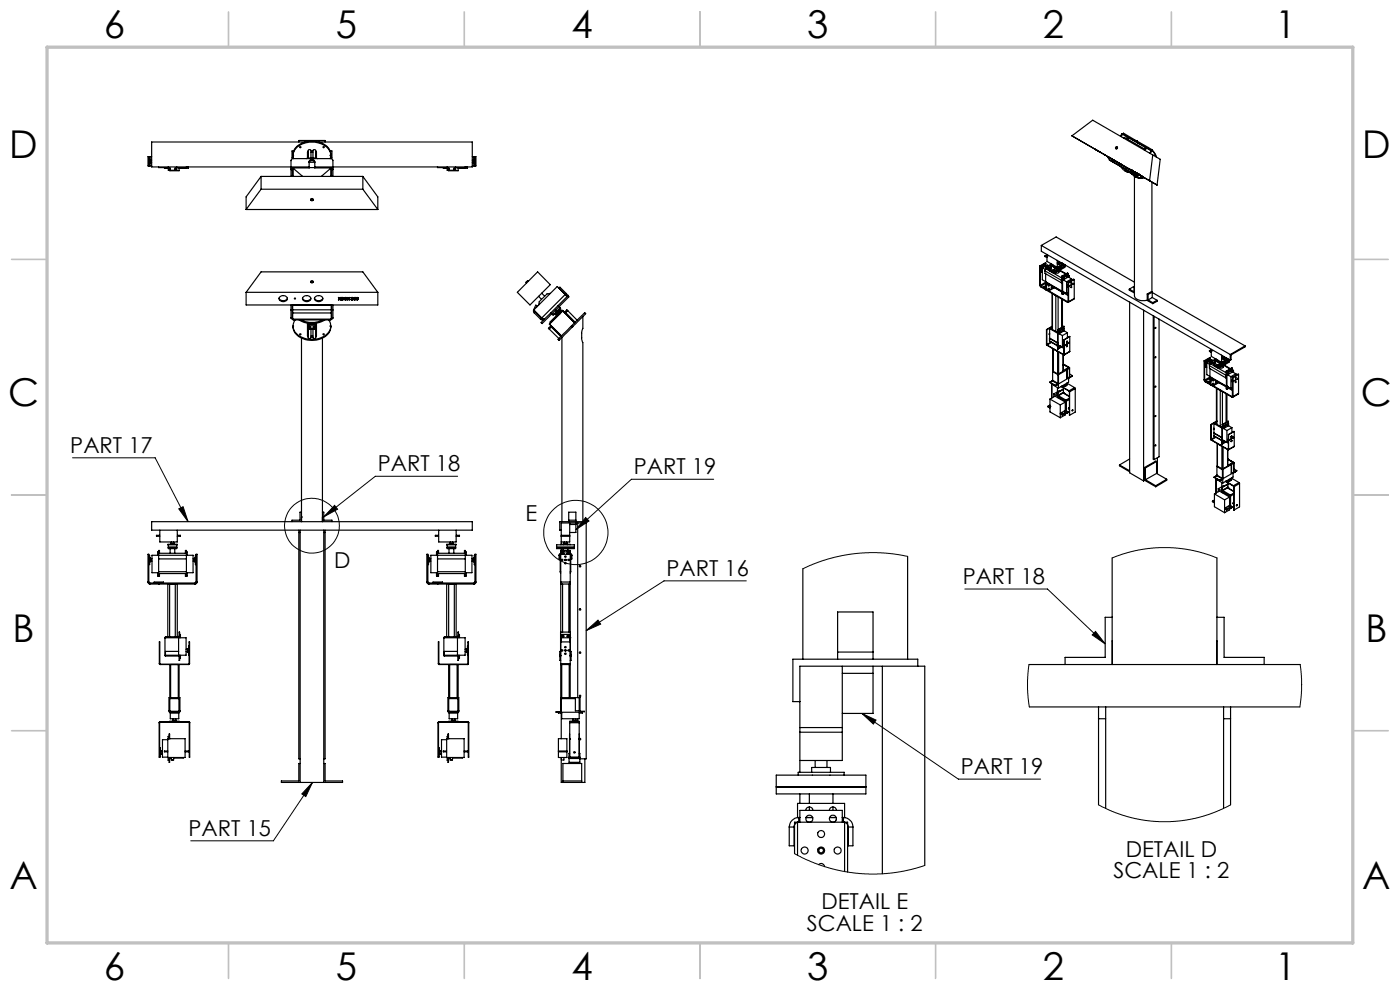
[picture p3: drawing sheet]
<svg xmlns="http://www.w3.org/2000/svg" width="297mm" height="210mm" viewBox="0 0 297 210" stroke-linecap="round" stroke-linejoin="round" font-family="sans-serif">
<defs><g id="words">
<g font-size="8.1">
<text x="22" y="8">6</text>
<text x="71.2" y="8">5</text>
<text x="121.2" y="8">4</text>
<text x="171.3" y="8">3</text>
<text x="221.3" y="8">2</text>
<text x="270.5" y="8">1</text>
<text x="2" y="33.6">D</text>
<text x="289" y="33.6">D</text>
<text x="1.7" y="86.1">C</text>
<text x="288.7" y="86.1">C</text>
<text x="2.7" y="136.1">B</text>
<text x="289.7" y="136.1">B</text>
<text x="2" y="188.6">A</text>
<text x="289" y="188.6">A</text>
<text x="22" y="208">6</text>
<text x="71.2" y="208">5</text>
<text x="121.2" y="208">4</text>
<text x="171.3" y="208">3</text>
<text x="221.3" y="208">2</text>
<text x="270.5" y="208">1</text>
</g>
<g font-size="4.7">
<text x="14.9" y="96.1">PART 17</text>
<text x="80.1" y="99.9">PART 18</text>
<text x="134.5" y="100.6">PART 19</text>
<text x="111.5" y="110.6">E</text>
<text x="70.9" y="120.5">D</text>
<text x="141.4" y="122.2">PART 16</text>
<text x="204.2" y="123.9">PART 18</text>
<text x="203.8" y="164.2">PART 19</text>
<text x="40" y="177.3">PART 15</text>
<text x="238.8" y="181.8">DETAIL D</text>
<text x="236.2" y="186.3">SCALE 1 : 2</text>
<text x="171.2" y="197.4">SCALE 1 : 2</text>
<text x="174.2" y="192.9">DETAIL E</text>
</g>
</g></defs>
<g fill="none" stroke="#000" stroke-width=".21">
<path d="M15.4 97.1h17.5l7 13.6M37.9 107.9l.9-.4 1.1 3.2zM71 107.2l.6 .8-2.9 1.6zM97.1 101h-17.5l-10.9 8.6M124.2 109.8l.8 .7-2.8 1.9zM151.4 101.7h-17.5l-11.7 10.7M192.5 118l-3.1-.5-2.5-.2-2.5-.1-3.1 .2-2.7 .5-3.3 .8-2.7 .9-2.3 1M235.9 118.3l2.3-.8 2.7-.7 2.7-.5 2.2-.1h3.2l3.6 .5 2.7 .6 2.9 1M124.4 133.8l2.5-2.3 .5 .9zM158.3 123.2h-17.4l-16.5 10.6M204.7 124.9h17.5l12.3 11.7M232.4 133.9l2.1 2.7-2.8-1.9z"/>
<path d="M182.8 151.3l3 1.4-.5 .9zM182.8 151.3l20.5 14h17.5M218.3 141l-.3 2.5v2.9l.4 3.6M275.8 141l.4 4.2-.4 4.8M66.3 166l-8.3 12.4h-17.5M66.3 166l-1.4 3-.9-.6zM233 170.7l3 1.4 3.2 1.1 3.4 .8 3.2 .3 4.4-.1 3.3-.6 4.2-1.3 3.4-1.6M168.6 181.1l2.7 1.4 3.9 1.4 3.6 .9 3.6 .5 3.7 .1 3.6-.3 3.7-.7 2.8-.8"/>
<circle cx="66.2" cy="111.5" r="5.8"/>
<circle cx="122.2" cy="113" r="6.8"/>
</g>
<g fill="none" stroke="#c0c0c0" stroke-width=".35">
<path d="M48.5 2.5v7.5M98.5 2.5v7.5M148.5 2.5v7.5M198.5 2.5v7.5M248.5 2.5v7.5M2.5 55h7.5M287 55h7.5M2.5 105h7.5M287 105h7.5M2.5 155h7.5M287 155h7.5M48.5 200v7.5"/>
<path d="M98.5 200v7.5M148.5 200v7.5M198.5 200v7.5M248.5 200v7.5"/>
</g>
<path d="M10 10h277v190h-277z" fill="none" stroke="#c0c0c0" stroke-width=".7"/>
<path d="M66.3 166l-1.4 3-.9-.6zM71 107.2l.6 .8-2.9 1.6zM37.9 107.9l.9-.4 1.1 3.2zM124.4 133.8l2.5-2.3 .5 .9zM124.2 109.8l.8 .7-2.8 1.9zM232.4 133.9l2.1 2.7-2.8-1.9zM182.8 151.3l3 1.4-.5 .9z" fill="#000"/>
<g fill="none" stroke="#000" stroke-width=".25">
<path d="M31.6 33.2v2M31.7 33.2v2M31.8 33.2l-.1 .6h.2l-.1 1.4M31.8 33.2h-.2v2h.2M31.9 34.5h.3M31.9 34h.3M32.2 33.2h-.8v2h.8M33.7 35.4v.2h2M34.9 35.6v.1h.8M35.6 35.6v.1M35.7 35.4v.7h1.8v-.7M35.9 35.7h.1"/>
<path d="M36 35.7v.3M38 35.6v.6l-2-.1M39.3 35.6v.1M39.7 35.4h-.2v.2h-2M40 35.4v.3h-2M55.4 37.4l-3.2 4.4v2.6M55.4 37.4v2.7M55.4 37.4h21.6M61.7 35.6h3.9v-1.3a.64 .64 0 0 1 .6-.4 .64 .64 0 0 1 .6 .4v1.3h3.8M61.7 36h.3M62 35.6v1.8M62.2 33a3.1 3.1 0 0 1 3.1-3 4.3 4.3 0 0 1 4.8 2.2l.1 .8"/>
<path d="M62.2 33h.1a2.43 2.43 0 0 1 1.9-2.5 4.8 4.8 0 0 1 5.6 1.4l.3 .5 .1 .6M62.2 33l.1 .6M62.2 35.6v1.8M62.2 35.7l2 1.7M62.3 32h-.4v1.5h.4M62.3 33.6a.5 .5 0 0 0-.6 .5v3.3M62.3 33.6h7.7a.5 .5 0 0 1 .6 .5v3.3M63.4 30.1v-.3h5.6v.3M64.7 30.1h-32.5v5.3h33.4M64.9 33.6l.9-.1 1.6 .1M65.3 32.3l-.1 1.3M65.3 32.3v1.3"/>
<path d="M65.3 32.3h.1M65.6 34.5a.64 .64 0 0 1 .6-.4 .64 .64 0 0 1 .6 .4M65.6 35.6h1.2M65.6 34.4h1.2M66 33.5v-1.5a.32 .32 0 0 0-.3-.3 .32 .32 0 0 0-.3 .3v1.5M66 32.3h.4M66.4 33.5v-1.5a.32 .32 0 0 1 .3-.3 .32 .32 0 0 1 .3 .3v1.5M67 32.3h.1M67.1 32.3v1.3M67.6 30.1h32.6v5.3h-33.4M70 32h.4v1.5h-.3M70.2 33l-.1 .6"/>
<path d="M70.2 35.6v1.8M70.2 35.7l-2 1.7M70.3 35.6v1.8M70.3 36h.3M77 37.4l3.2 4.4v2.6M77 37.4v2.7M92.8 35.4v.2h2.1M94.1 35.6v.1h.8M94.8 35.6v.1M94.9 35.4v.7h1.8v-.7M95.1 35.7h.1M95.2 35.7v.3"/>
<path d="M97.2 35.6v.6l-2-.1M98.5 35.6v.1M98.9 35.4h-.2v.2h-2M99.2 35.4v.3h-2M100.2 33.2h.8v2h-.8M100.2 34.5h.2M100.2 34h.2M100.6 34.6v.6h.2M100.6 33.2v2M100.6 33.8h-.2v.8h.2M100.8 33.2v2M100.8 33.2h-.2v.6"/>
<path d="M227.4 28.8l4.4-3.3 14.3 8.3-.6 5.5zM232.2 31.6l1.3 .7zM234.2 32.8l.2 .1zM235.1 33.4l.1 .1M235.1 33.3l1.3 .7zM235.2 33.3l-.1 .1M235.2 33.5l.1-.1v.1M235.3 33.5l.1 .5M235.3 33.5l4.8 2.8M235.4 34l4.8 2.7M235.4 34l5.5 3.2M236.6 34.1l1.3 .8z"/>
<path d="M236.9 31.1a.23 .23 0 0 1 .2 .4 .23 .23 0 0 1-.4 0M237.8 35.3a2.3 2.3 0 0 0 2 1.2M238.2 28.5l-.3 .5M238.2 28.5l1 .5M238.2 28.5l-.2-.1-.3 .5M238.2 28.5l.1-.3 2.3 1.4M238.4 28.6l2.1 1.2 .1-.2M238.4 29.2v.1M238.4 29.2l4.5 2.4M238.6 36.2l1.3 .4M239.2 29l.3 .2M239.2 29l-.2 .4"/>
<path d="M239.5 29.2l3.6 2.1M239.5 29.2l-.2 .4M239.6 35.9l.3 .1zM239.8 36.6h.1M239.9 36.7h.1M239.9 36h.1M239.9 36.7l.2 .1M239.9 36l.5 .3M239.9 36.8l1.2 .6a.25 .25 0 0 0 .3-.1 .25 .25 0 0 0 0-.3M239.9 36.1h.1M239.9 36.6v.1M239.9 36.6h.1"/>
<path d="M240 36.1l.1 .1M240 36.1l.2 .2M240 36.8a2.41 2.41 0 0 0 2.6 .8M240 36.8l-.3-.2 .9 .5M240 36.8l.2 .1M240.1 36.2h.1M240.1 36.8l.1 .1M240.1 36.3l.1 .4M240.1 36.3h.1M240.1 36.7v.1M240.1 36.2v.1M240.1 36.4l.2 .1"/>
<path d="M240.1 36.4l1.2 .6M240.2 36.2h.1M240.2 36.2l.1 .1M240.2 36.7l.7 .5M240.2 36.2v.1M240.2 36.8v.1M240.2 36.2l-.1 .2M240.2 36.3h.1M240.2 36.4l.9 .6M240.3 36.3h.1M240.3 36.3l.2 .1M240.3 36.3l.1 .1"/>
<path d="M240.4 36.3l.1 .1M240.4 36.3l-.2 .4M240.4 36.4l.4 .2-.3-.2M240.4 36.4h.1M240.5 36.4h.1M240.5 36.4l.3 .1zM240.5 36.5v.1M240.6 29.6l.7 .3M240.7 37.4v25.3a1.84 1.84 0 0 0 2.4 1h.3M240.7 36.5l.3 .2M240.7 37.5h.1a2.4 2.4 0 0 0 2 .2M240.9 36.6h.1"/>
<path d="M241 36.7h.1M241 36.7l.2 .1M241.1 37h.2M241.1 37l-.2 .2M241.1 37h.1M241.2 37h.1M241.2 30.2l1.9 1.1M241.2 36.8h.1M241.2 36.8l.1 .1M241.2 37l-.3 .2M241.3 36.8h.1M241.3 36.8v.1"/>
<path d="M241.3 29.9l-.1 .3 .7 .4-.7-.4M241.3 29.9v.1M241.3 36.9h.1M241.3 37h.1M241.3 30l2.3 1.3M241.3 30l-.1 .2M241.4 36.9l.1 .1M241.4 36.9h.1M241.4 36.9l-.1 .1M241.5 37h.1M241.5 37h-.1M241.5 37l.2 .1"/>
<path d="M241.6 37l.1 .1M241.6 37h.1M241.7 37.1h.1M241.7 37.1l.2 .1M241.8 37.1v.1M241.8 37.2h.2M241.8 37.2h.1M241.9 37.2h.1M241.9 37.2l.3 .2M242 37.2l.2 .2M242 37.2h.1M242.2 37.4h.1"/>
<path d="M243.1 31.3l.1 .1M243.1 31.3l-.4 .5M243.2 31.4l-.3 .5M243.2 31.4l1 .6M243.6 31.3l-.1 .2 .7 .5M243.6 31.3l.8 .4M244.2 32h.1M244.2 32l-.3 .5M244.3 32l-.3 .6M244.4 31.7l-.1 .3M244.4 38.6v23.3M244.4 31.7l-.2 .3"/>
<path d="M244.5 32.9l-.6 5.4M245.2 33.2l-.8-1.3 .6 .7 .3 .7M52.2 44.4h28M55.4 40.1l-3.2 4.3M55.4 40.1h21.6M65.9 59.7a.25 .25 0 0 0 .3 .3 .25 .25 0 0 0 .2-.3M65.9 42.4a.25 .25 0 0 1 .3-.3 .25 .25 0 0 1 .2 .3M77 40.1l3.2 4.3M112.1 59.7l-.2-.2-.3 .4 .1 .1M114.1 57.7l2.6 2.7-4.3 4.3-2.7-2.7zM220.6 56.4l.1 .1M220.6 56.4v4.1"/>
<path d="M220.7 56.5v4M220.9 57.2h.2l-.2 .2zM220.9 52.1l40.1 23.1M220.9 52.1v1.2l40.1 23.1M220.9 52.1l3.1-1.8 16.7 9.6M220.9 57.2v.1M221 57.1l-.1 .2M221.1 56.8l.7 .4M221.1 56.8v2.5l.7 .5M221.3 56.6l.1-.2-.1 .2M221.3 56.5h.2l-.1 .1zM221.7 54.3v.1l.4 .2v.8l2.2 1.3"/>
<path d="M221.7 57.5v.5l3.5 2M221.7 57.5l3.5 2M221.8 56.3a.88 .88 0 0 0-.9 .4 .88 .88 0 0 0 0 1M221.8 59.8l3.6 2.1M221.8 59.8l3.5 2M221.8 56.8v.3M221.8 58.1v1.7M221.8 56.8h.1M221.9 55.8v.6a.9 .9 0 0 0-.9 .3 .9 .9 0 0 0-.1 1l.2 .1M221.9 55.8l-1.2 .7M221.9 55.8l-1.3 .6M221.9 57.1l-.2 .4"/>
<path d="M221.9 60l.1 .1M221.9 60l.1 .5M221.9 56.6v.5M221.9 56.7l-.1 .1M221.9 56.6l.1 .1M221.9 57.1h.1M222 59.9l-.1 .1M222 56.7v.4M222 57.1l3.2 1.9M222.1 60l-.1 .1M222.1 54.2v.1M222.1 54.3h.1"/>
<path d="M222.1 54v.5l-.4-.2M222.1 54l-.4 .3M222.3 56.7l-.1 .1M222.4 56.3l-.2-.1-1.1 .6M222.6 56.8v.6l1 .6M222.6 56.8l1 .7M222.8 56.3v.1M222.9 56.3l.1 .1-.2 .1zM223 56l-1.1 .6M223.1 56.1l-1.1 .6M223.2 56.5h.1M223.2 56.4h.1"/>
<path d="M223.2 56.1v.3l-1.2 .7M223.4 56.3a.78 .78 0 0 0 .6 .7 .78 .78 0 0 0 .8-.3l.2-.2v-.2M223.5 57.2l.3 .1zM223.6 57.5v.5M223.7 56.7h.2zM223.7 56.6l.2 .1zM223.9 56.7h.1M224 56.5h.1M224.3 55.2v.6M224.3 55.8l.4 .2M224.5 56.6l.3 .1zM224.5 56.7h.3z"/>
<path d="M224.5 56.9l-.9 .6M224.6 57.4l-.1 .5-.6-.1M224.7 55.8h.1M224.7 56v.2M224.7 56.2l-.4-.3v.8M224.7 57.4l1.4 .7M224.8 55.5l-.5 .3M224.8 57.3l1.4 .8M225 56.4a.86 .86 0 0 1-.8 .6 .86 .86 0 0 1-.8-.6l-.8 .4M225.2 55.7l-.5 .3M225.2 59.5v.5M225.2 58.6v.4h.2"/>
<path d="M225.2 58.6l.2 .1M225.3 55.8l-.6 .4M225.3 59.9l-.1 .1M225.4 56.1l.2 .1zM225.4 59l-.2 .5M225.4 59.2l-.2 .3M225.4 58.7v3M225.4 59h.1M225.4 59.3h.1M225.4 59.2l-.1 .1v2.5M225.4 59.2h.1M225.6 58.9v.5"/>
<path d="M225.6 59.4l.7 .4M225.6 58.6v.1M225.7 58.9v.1M225.7 58.7h-.1M225.9 56.5l-2.3 1.3-1-.6M225.9 56.2l-.5-.4v.3l-1.1 .6M225.9 56.2l-.9 .5M225.9 56.2v.5l-2.3 1.3M226.2 58.3h.1M226.3 59.8v2.5M226.3 58.6v.1M226.3 58.3l-.1 .1"/>
<path d="M226.6 58l-.2-.1-1.2 .7M226.6 58l-1.2 .7M226.6 58v.2M226.6 59.9v4M226.6 59.9l.1 .1M226.6 58.5h.1M226.6 58.4l.2 .2M226.6 58.5l.2 .1M226.6 58.3l.1 .1M226.6 58.3v.5M226.6 58.3l-.1-.1-1.1 .6 .2 .1M226.6 58.8l-1 .6"/>
<path d="M226.6 58.8l.7 .4M226.6 58.3l-1 .6M226.7 60v4M226.8 58.6v.2M227.2 59.9h.2l-.1 .2zM227.3 59.9l-.1 .1M227.3 59.2l-1 .6M227.3 59.2v.3M227.9 59.3l-1.2 .7M227.9 59.3v4M227.9 59.3l-.1-.1-1.2 .7M52.2 62v2.7h28v-2.7"/>
<path d="M52.2 62h28M52.2 62l3.2-4.3h21.6l3.2 4.3M59.2 63.2a1 1 0 0 0 1.8 0M59.3 63a.87 .87 0 0 1 1.1-.3 .87 .87 0 0 1 .5 .9 .96 .96 0 0 1-1 .4 .96 .96 0 0 1-.7-.8zM61.7 67.4l.4 .3M61.7 67.4h.3M61.7 64.7v2.7M61.7 65.7h.3M62 67.4l.1 .1M62 64.7v2.7M62.1 65.7v.7M62.1 67.7l.1 .2h8l.1-.2"/>
<path d="M62.1 65.7h8.2M62.1 66.4h8.2M62.1 64.7v1M62.1 66.4v1.3M62.1 67.7h8.2M62.2 69.1h.1a2.37 2.37 0 0 0 1.9 2.5 4.6 4.6 0 0 0 5.8-1.6l.2-.9M62.2 69.1a3.3 3.3 0 0 0 3.4 3.1 4.2 4.2 0 0 0 4.5-2.2l.1-.9M62.2 64.7h.1M62.6 67.9l-.4 1.2M63.5 67.9a5.3 5.3 0 0 0 5.4 0M63.9 67.9a5.4 5.4 0 0 0 4.6 0M64 71.7v39"/>
<path d="M64.2 63.2a1 1 0 0 0 1.7 0M64.2 64.7h.1M64.3 63a.92 .92 0 0 1 1-.3 .92 .92 0 0 1 .6 .8 .95 .95 0 0 1-.9 .5 .95 .95 0 0 1-.8-.8zM65.2 68.5l.1 2.8M65.3 68.7v.1M65.3 68.5v.2M65.3 68.8v2.5M65.3 68.7h1.8M65.3 68.8h1.8M65.3 71.3h.1M65.3 69.8h.3M65.3 69.6h.3"/>
<path d="M65.3 69.1h1.8M65.4 69.8v1.8a.32 .32 0 0 0 .3 .2 .32 .32 0 0 0 .3-.2v-1.8M65.5 69.5h.4M65.6 69.8h.2M65.6 69.8l-.1-.3a.19 .19 0 0 1 .1-.2 .19 .19 0 0 1 .2 0 .19 .19 0 0 1 0 .3v.2M65.8 69.8h.8M65.8 69.6h.8M66 71.3h.4M66.4 69.8v1.8a.32 .32 0 0 0 .3 .2 .32 .32 0 0 0 .3-.2v-1.8M66.5 69.5h.4M66.6 69.8h.2M66.6 69.8l-.1-.3a.2 .2 0 0 1 .2-.3 .2 .2 0 0 1 .2 .3l-.1 .3"/>
<path d="M66.7 63.2a1 1 0 0 0 1.8 0M66.8 69.8h.3M66.8 69.6h.3M66.9 63a.92 .92 0 0 1 .9-.3 .92 .92 0 0 1 .7 .8 .95 .95 0 0 1-1 .5 .95 .95 0 0 1-.8-.8zM67 71.3h.1M67.1 68.7v.1M67.1 68.5v.2M67.1 68.8v2.5M67.1 68.5v2.8M68.2 64.7h.1M68.4 71.7v39M69.7 67.9l.5 1.2"/>
<path d="M70.2 64.7h.1M70.3 65.7v.7M70.3 64.7v1M70.3 66.4v1.3M70.3 67.4v.1M70.3 67.4h.3M70.3 65.7h.3M70.3 64.7v2.7M70.6 67.4l-.4 .3M70.6 64.7v2.7M71.9 63.5v.1M72 63.4l-.2-.3 .3 .2 .3-.2-.3 .3"/>
<path d="M72 63.4l-.1 .2M72 63.3v.1M72.1 63.4l-.2 .2M72.1 63.4l.1 .2M72.1 63.3v.1M72.1 63.3h.1M72.1 63.2v.2M72.2 63.5v.1M72.4 63.4h.1M72.5 63.1v.5l.2-.1v-.1M72.5 63.3h.1M72.5 63.2h.1"/>
<path d="M72.6 63.1h.2M72.6 63.2h.2l-.2 .1M72.6 63.4h.1M72.6 63.1h-.2v.5h.2M72.6 63.1v.1M72.6 63.3v.1M72.6 63.5v.1M72.7 63.1v.3M72.8 63.1v.2M72.8 63.3v.3M72.8 63.3h.1M72.8 63.1h.1"/>
<path d="M72.8 63.6h-.2M72.8 63.4h.1M72.8 63.4v.2M73 63.3v.2M73 63.5l.3 .1M73.1 63.4l.2 .2M73.1 63.1v.3M73.3 63.1a.25 .25 0 0 0-.3 .1 .25 .25 0 0 0 0 .3M73.3 63.1l.2 .1M73.3 63.1l.1 .1M73.3 63.1l-.2 .3M73.3 63.1h.1"/>
<path d="M73.3 63.6h.1M73.4 63.2l.1 .2M73.4 63.1v.1M73.5 63.5l-.2 .1M73.5 63.2v.3M73.5 63.4l-.2 .2M73.6 63.3l-.1 .1M73.7 63.5v.1M73.8 63.4l-.2-.3 .3 .2 .3-.2-.3 .3M73.8 63.4l-.1 .2M73.8 63.2v.2M73.9 63.4l.1 .2"/>
<path d="M73.9 63.4l-.2 .2M73.9 63.3v.1M73.9 63.3h.1M73.9 63.2v.2M74 63.5v.1M74.5 63.5l.2 .1M74.5 63.5h.1M74.5 63.2h.1M74.6 63.2h-.1M74.6 63.1v.1M74.6 63.3h.1M74.6 63.3v.1"/>
<path d="M74.7 63.4h.1M74.7 63.1h.2M74.7 63.1l-.2 .1M74.7 63.1l-.1 .1M74.7 63.1l.1 .1M74.7 63.1h.1M74.7 63.3v.1M74.7 63.6h.1M74.8 63.4v.1M74.8 63.3l.1 .1M74.8 63.3h.1M74.8 63.2h.1"/>
<path d="M74.8 63.1v.1M74.8 63.3v.1M74.8 63.5l-.1 .1M74.8 63.2l-.1 .1M74.8 63.4l.1 .2M74.9 63.6h-.2M74.9 63.4v.2M74.9 63.1l-.1 .2M74.9 63.1h-.1M74.9 63.4h-.1M75 63.3l.1 .1M75.1 63.2v.4"/>
<path d="M75.1 63.6h.1M75.1 63.4h.1M75.1 63.4l.1 .2M75.2 63.3h.2M75.2 63.3h-.1M75.2 63.4h.1M75.2 63.3v.1M75.2 63.6h.1M75.3 63.1l-.2 .2M75.3 63.1l.1 .1M75.3 63.1l-.2 .1M75.3 63.4l-.1 .2"/>
<path d="M75.3 63.1h.1M75.3 63.3v.1M75.4 63.6h-.2M75.4 63.3v.3M75.4 63.4h.1M75.4 63.1v.1M75.6 63.2v.2M75.6 63.4l.2 .2M75.6 63.1v.3M75.7 63.2l-.1 .2M75.7 63.1v.1M75.8 63.1l.2 .3-.2 .2"/>
<path d="M75.8 63.1l-.3 .3 .3 .2M75.8 63.1l-.1 .1M75.8 63.1l.1 .3M75.8 63.1h.1M75.8 63.6h.1M75.9 63.4l-.1 .2M75.9 63.2v.2M76 63.3l-.1 .1M113.2 65.7v.4l.1 .3M113.2 65.7h.1M113.3 66.4l1.4 1.3M113.5 66l.1 .2"/>
<path d="M113.6 66.2l1.3 1.3M113.6 66.2l-.3 .2M113.8 65.2l.1-.3-.2-.2-.5 1M113.9 66.5v.1M114.3 62.9l.6 .6M114.7 67.7l.3 .2 .5-.2M114.9 67.5l.1 .1M114.9 67.5l-.2 .2M114.9 62.2l.6 .6M114.9 67.4l.6 .3M115 67.6h.2M116.5 69.8l2.1 2"/>
<path d="M116.6 68.7h.1M116.6 68.7v.1M116.6 68.8l2.5 2.5M116.6 68.7l2.5 2.6M116.7 62.2l-.7 .2-1.6 1.6-.1 .7M116.8 68.2l.1 .2M116.8 68.2v.3M116.9 69.1l-.6 .5 .2 .2M117 69.4l2 2M117.1 69.3l-.6 .5M117.5 66.7h.1M117.5 66.6v.1"/>
<path d="M117.5 66.6l.1 .1M117.6 66.7h.1M117.6 66.6h.1M117.6 66.6h-.1M117.8 66.4l.2 .2M117.9 66.3h.1M118 66.2h.1M118 66.2l-.1 .1M118.1 66.1l-.7 .7-.3-.2M118.1 66.5h.1M118.1 66.5l.1 .1M118.1 66.1l-.2-.3 .2 .3"/>
<path d="M118.1 66.1h.1M118.1 66.4l.1 .1M118.2 66.5h-.1M118.2 66.3l.1 .1M118.3 66.4l-.1 .1M118.3 65.9v.1M118.3 66.7l.1 .2M118.3 66.7l-1.5 1.5M118.3 66.3h.1M118.3 66h.1M118.3 66.3v.1M118.3 66.3l-.3 .3"/>
<path d="M118.4 65.9h.1M118.4 65.9l-.1 .1M118.4 66.3h-.1M118.4 66.2h.1M118.4 66.2v.1M118.4 66.1l.1 .1M118.4 65.7l.2 .2M118.5 66.2h-.1M118.5 66.1v.1M118.5 66.1h.1M118.6 66.1h-.1M118.6 66.1h.1"/>
<path d="M118.6 61.1l.2-.2 1.3 1.4M118.6 65.9l-.3 .4M118.6 65.9l-.6 .7M118.6 65.6h.1M118.6 65l.3 .3-.8 .8M118.7 65.5v.1M118.7 65.5l-.1 .1M118.7 65.5h.1M118.8 66l-.7 .8M119 66l-1 .8 .1 .1M119.2 71.6v39.1M119.3 65.9l-2.7 2.8"/>
<path d="M119.3 65.9l-.1-.1-.9 .9M119.3 65.9l.1 .1M119.3 65.9h.1M119.4 66l-2.8 2.7M119.4 65.9v.1M119.4 65.9l2.5 2.6M120 66.3l2 2.1M120.1 62.3l.4 .4-5 5M120.1 62.3l-5.2 5.1M120.3 62.9l-2.1-2.1-5 4.9 1.7 1.7M120.4 65.9l2 2M120.4 65.9l-.5 .5"/>
<path d="M120.4 65.9l-.1-.2-.6 .5M120.5 62.8l.2 .2-5.7 5.6-.2-.2 .7-.7M121.1 69.2l-2.7 2.8 .2 .2 2.8-2.7M121.1 69.2l.3 .3M121.3 69.1l2.7-2.8 .2 .3-2.7 2.7M121.3 69.1l.2 .2M121.3 69.1l-.2 .1M121.5 69.3l-.1 .2M123.6 67.2v2.5l-.2 .7v1.6l.2 .6v38.1M220.6 60.5l.2 .3M220.6 60.5h.1M220.7 60.5l.1 .2"/>
<path d="M220.8 60.7l1.1 .7M220.8 60.7v.1M220.8 60.8l1.1 .7M221.3 60.9l1.2 .7M221.3 60.9v.1l1.2 .7M221.8 60.9h.2zM221.8 60.1l-1 .6M221.9 61h.1M221.9 60.2l-.1-.3-1.1 .6M221.9 61.4v.1M221.9 61.4l4.5 2.6M221.9 61.5l4.5 2.6"/>
<path d="M222 73.1l.1 .1M222 69.9l1.2-.7-1.1 .7M222 69.9h.1M222 73.1h.1M222 60.1v.4M222 69.9v3.2M222.1 73.1v.1M222.1 69.9v3.2M222.1 73.2l3.5 2M222.1 73.2h.1M222.1 73.2l3.5 2.1M222.2 60.1l.2 .1"/>
<path d="M222.4 60.2v.1M222.4 60.5l.2 .1zM222.4 61.2l.2 .1h-.1zM222.4 60.2l-.4 .3M222.5 61.3h.1M222.5 60.6h.1M222.5 60.2l-1.2 .7M222.5 61.6v.1M222.6 72.3l1.7 1M222.6 71.8l1.7 .9M222.6 71.8v.5M222.7 70.7v.2"/>
<path d="M222.7 70.8l-.1 .1M222.7 69.7v2M222.7 69.7l1.7 1M222.7 71.7l1.6 1M222.7 71.7l-.1 .1M222.9 69.6l-.2 .1M222.9 69.6h-.2M222.9 69.6l.3 .1M223 72.6l-.9 .5M223 60.8l.2 .1zM223.1 61h.1M223.1 72.6l-1 .6"/>
<path d="M223.2 62.2l.1 7.7M223.2 69.3l-.4 .3M223.2 69.4l-.3 .2M223.3 69.9v-7.6l.7 .4v7.6M223.3 69.9l.7 .4M223.3 78.8l1.2 .7M223.3 78.8v1.9M223.4 74v4.8M223.4 78.7l-.1 .1M223.4 78.8v-4.8l1 .5v4.8M223.4 78.8l1 .5M223.6 60.9l-1.1 .7"/>
<path d="M223.7 61h.1M223.7 61l-1.2 .7M223.7 61l1.5 .9M224 70.3h.4M224.3 70.4l.1 .1M224.3 73.3l.1 .2M224.3 73.3h.1M224.3 72.7v.6M224.4 79.3h.2M224.4 70.7h.1M224.4 70.6h.1M224.4 73.5v.6"/>
<path d="M224.4 73.5h.1M224.4 73.3h-.1M224.4 79.3l.1 .2M224.4 70.5v.1M224.4 70.7v2.6v-2.6M224.4 73.2l.3 .6M224.4 70.5l.1 .1M224.5 79.3v.2M224.5 63l-.1 7.5M224.5 79.3v.1M224.5 79.5v1.8M224.5 70.6h-.1"/>
<path d="M224.5 69.9v.7M224.5 73.2l-.1 .1M224.5 79.5h.1M224.5 79.5v1.9M224.6 70.6l-.1 .1M224.6 70.2v.5h-.2M224.6 74.7v4.6M224.6 70.2l.1 .1M224.6 70.2l1-.6 .1 .1-1 .6M224.6 73.4l-.2 .1M224.6 70.5l-.1 .1M224.7 70.3v.5"/>
<path d="M224.7 70.8l.7 .4M224.9 70.4h.1M224.9 73.4l.1 .1M224.9 73.4h.1M224.9 70.3v.1M225.1 73.5l-.4 .3M225.2 61.9l.2 .1M225.2 61.9v.4l.2 .1M225.3 61.8l.1 .1M225.3 63.4v6M225.3 61.9h-.1M225.4 73.7l-.7-.4v.5"/>
<path d="M225.4 63.5v5.8M225.4 71.2v2.5M225.4 61.7v.1M225.4 61.8v.6M225.4 61.7l-.1 .1M225.4 62h.1M225.4 62.3l.2 .1M225.5 70.1h.1M225.5 70l-.1 .1M225.5 62.3l-.1 .1M225.5 78.8l-.9 .5M225.5 75.2v3.6"/>
<path d="M225.6 77.3l.1 .1M225.6 77.3h.1M225.6 75.2l-.1 3.6M225.6 75.2v.1M225.7 77.4h.1M225.7 77.4l-.1 .1 .2-.1M225.7 77.4l1.1 .6M225.7 75.2h-.1M225.7 72.9v.6M225.7 62v.1l.1-.1M225.7 72.1h.1M225.7 75.2h.1"/>
<path d="M225.7 62h.1M225.7 72.1v3.1M225.7 73.9l-.5-.3-.8 .5M225.7 73.5l-.3 .2M225.7 77.3v.1M225.7 77.3l1.2 .7M225.7 69.2v1M225.7 70.2l-1 .6M225.7 70.2l.7 .4M225.7 69.2l-1.2 .7M225.8 75.2l-.2 .1M225.8 72.1v3.1"/>
<path d="M225.8 77.4l.9 .6M225.8 62.2l.8 .5M226 62.1l-.4 .3M226 73.1l-.2 .2zM226.3 62.3l-.7-.4v.5M226.3 72.4l.1 .1-.1 .1zM226.3 73.3l.1 .1-.1 .1zM226.3 78.3l.1 2M226.3 78.4l-1.8 1.1M226.4 72.4l-.1 .2M226.4 72.9l-.1 .2M226.4 73.3l-.1 .2"/>
<path d="M226.4 72.9h.1M226.4 73.4l-.1 .1M226.4 72.4h.1M226.4 73.3v.1M226.4 70.6l-1 .6M226.4 64v.1M226.4 70.6v1M226.6 60.6v.2M226.6 60.3v.7M226.6 63.9l-.2 .1M226.6 62.1l-.3 .2M226.6 63.9l.1 .1"/>
<path d="M226.7 78l.1 .1M226.7 64l-.3 .1M226.7 78l-1.1 .6M226.8 78v.1M226.8 72.6l-.1 .2zM226.8 60.6h.2l-.2 .2zM226.8 78h.1M226.8 78.1l-.5 .2M226.8 78.1h.1M226.8 60.6v.1M226.9 80h.1M226.9 78v.1"/>
<path d="M226.9 78.1l-.6 .2M226.9 78h-.1M226.9 79.9v.1M226.9 78v2M226.9 79.9l.1 .1M226.9 79.3l.6 .4M226.9 74.5l-1.2 .8M226.9 71.4l-1.2 .7M226.9 71.4l-1.1 .7M226.9 71.4v3.1M226.9 74.5l-1.1 .7M227 80h.1"/>
<path d="M227.1 80h.1M227.2 60.9l.2-.1-.1 .2zM227.3 60.4l-.1 .1M227.3 60.8l-.1 .1M227.5 79.7l-.5 .3M227.6 60.1v.1M227.9 63.3l-1.3 .8M227.9 63.3l-1.2 .7M239.6 61.3v.3l1.1 .6M239.6 64.1v36.2l3 1.7M240.6 60.8h.1M240.6 60.8v1.1l-1-.6"/>
<path d="M240.6 60.9l-.1-.1-.9 .5M240.7 60.7l-.1 .1M242.6 65.8v36.2M243.4 62.4v1.3l1.1 .7M243.4 62.4l.2 .1M243.6 62.5v1.1M243.6 63.6l.9 .6M244.4 63.1l-.8 .5M244.4 63.1l1.1 .6M244.4 62l-.8 .5M244.4 62l-.1-.1-.9 .5M244.4 62v1.1"/>
<path d="M244.4 62l19.7 11.4M244.5 64.2v.2M244.7 67v30.4l.1 .1M244.8 67.1v30.4M245.5 63.7l-1 .5M245.5 63.7v.2l-1 .5M245.9 67.7v29.2l-1.1 .6M255.4 76.5l.2 .1M255.4 76.5v4.1M255.6 76.6v4M255.7 77.4l.2-.1-.1 .2zM255.8 77.3l-.1 .2z"/>
<path d="M256 77l.6 .3M256 77v2.5l.7 .4M256.2 76.6v.1M256.3 76.6l-.1 .2M256.6 74.4l.4 .4v.8l2.2 1.3M256.6 77.6v.5l3.4 2M256.6 77.6l3.4 2M256.6 76.4a.87 .87 0 0 0-.8 .5 .87 .87 0 0 0 0 .9M256.7 79.9l3.5 2.1M256.7 79.9l3.5 2M256.7 78.2v1.7M256.7 76.5a.84 .84 0 0 0-1 1.1l.3 .3"/>
<path d="M256.7 76.9v.3M256.7 76.9h.1M256.8 75.9v.6M256.8 76.8v.4h.1M256.8 76.9h-.1M256.8 76.8l.1 .1M256.8 75.9l-1.2 .7M256.8 75.9h-.2l-1.2 .6M256.8 77.2l-.2 .4M256.9 76.9v.3M256.9 77.2l3.2 1.9M257 74.3v.2"/>
<path d="M257 74.5h.1M257 74.1v.5l-.4-.2M257 74.2l-.4 .2M257.1 76.8h.2l-.1 .2zM257.1 76.8v.1M257.3 76.5l-.2-.2-1.1 .7M257.5 77l1 .6M257.5 77v.5l1 .6M257.7 76.9l.2 .1zM257.7 76.5h.1M257.9 76.1l-1.1 .7M258 76.2l-1.1 .7"/>
<path d="M258 76.6h.1M258.1 76.2v.4l-1.2 .6M258.1 76.5h.1M258.3 76.5a.86 .86 0 0 0 .8 .6 .86 .86 0 0 0 .8-.6M258.3 76.5l-.8 .5M258.3 76.4a.81 .81 0 0 0 .6 .7 .81 .81 0 0 0 .9-.3l.1-.4M258.4 77.4h.2zM258.5 77.6v.5M258.6 76.8h.2zM258.9 76.7h.1M259.2 75.3v.6M259.2 75.9l.4 .2"/>
<path d="M259.4 76.8h.2zM259.4 77.1l-.9 .5M259.5 75.8l.2 .1zM259.5 77.5l-.1 .5h-.6M259.5 75.9h.1M259.6 76.3l-.4-.2v.8M259.6 76.1v.2M259.6 76.8h.1M259.6 75.6l-.4 .3M259.6 77.5l1.3 .8M259.7 77.4l1.3 .8M260 79.6l.3-.3-.1 .1v2.5"/>
<path d="M260 75.9l-.4 .2M260 79.6v.5M260.1 78.7l.1 .5M260.1 78.7l.1 .1M260.2 75.9l-.6 .4M260.2 79.2l-.2 .4M260.2 78.8v.4M260.3 76.3h.2zM260.3 79.4h.1M260.3 78.9v2.9M260.3 78.9l.1 .1M260.4 79v.5"/>
<path d="M260.4 79.5l.7 .4M260.5 78.8h.1M260.6 79.1l.1-.1v.2zM260.6 79v.1M260.6 78.8l-.1 .1M260.7 76.3v.5l-2.2 1.3M260.7 76.6l-2.2 1.3-1-.6M260.7 76.3l-.8 .5M260.7 76.3l-.5-.3v.2l-1 .7M261 75.2v1.2M261.1 78.4v.1M261.1 79.9v2.5"/>
<path d="M261.2 78.7v.1M261.2 78.4l-.1 .1M261.4 78.1l-.1-.1-1.2 .7M261.4 78.1l-1.2 .7M261.4 78.1v.3M261.5 78.5l.1 .2M261.5 78.5h.1M261.5 78.9l-1.1 .6M261.5 78.9l.7 .4M261.5 78.4l-1.1 .6M261.5 78.4v.5M261.5 78.4l-.1-.1-1.1 .6"/>
<path d="M261.5 78.7v.2M261.5 78.7h.1M261.6 78.7h-.1M261.6 78.7v.3M262.2 79.3l-1.1 .6M262.2 79.3v.3M262.7 79.4l-1.1 .7M262.7 79.4v4M262.7 79.4l-1.3 .6M264.1 73.4v.2l-2.9 1.7v1l-.2 .1M264.1 73.4l-3.1 1.8M222.3 86.2l.4 .4v.8l2.2 1.2"/>
<path d="M222.7 81.1l1.2 .7M222.7 86.1v.1M222.7 86.2h.1M222.7 84.7v1.7l-.4-.2M222.7 84.7l2.2 1.2M222.7 84.7l1.1-.7 2.2 1.3M222.7 85.9l-.4 .3M223.1 81.3v3.1M223.2 80.8l-.5 .3M223.2 80.8l1.2 .6M223.3 80.7l-.1 .1M223.3 80.7l1.2 .6"/>
<path d="M223.5 81.6v.1l1 .6M223.6 83.6v.6M223.9 81.8h.1M224 81.7l.1 .1M224.1 81.8l.4-.3v.8M224.1 81.7v.1M224.3 83.5h.1M224.3 83.3h.1M224.3 83.3v.7l-.7-.4M224.3 82.2v.9M224.4 83.9v.1M224.4 83.3v.6"/>
<path d="M224.4 81.4l-.5 .4M224.4 81.4v.1M224.4 81.5l-.5 .3M224.4 84.2l1.7 .9M224.4 84.2v.2M224.5 81.3l-.1 .1M224.5 81.3l-.1 .2M224.5 81.4h.1M224.5 84l-.1 .2M224.5 84l1.6 .9M224.5 84h-.1M224.8 83l-.2-.1-1 .7"/>
<path d="M224.9 85.9v1.8M224.9 87.7l.5 .2M225.1 82l1.7 1M225.2 82l1.6 .9M225.3 81.9h.2a.6 .6 0 0 0 .8-.6l1.7 .9M225.3 87.7h.1M225.4 87.9v.1M225.4 88l-.5-.2v.8M225.5 83.4h.1M225.5 83.4l-1 .6M225.5 83.4l1.4 .7M225.6 83.2l.1 .1"/>
<path d="M225.6 82.6l-1.3 .7M225.6 82.6l-1.2 .7M225.6 82.6v.6M225.6 83.2l-1.2 .7M225.6 83.4l1.3 .7M225.7 83.3l-.2 .1M225.7 83.3l-.1 .1M225.8 81.6h.1M225.9 87.4h.1M226 81.7h.1zM226 87.4h.1M226 87l.1 .1"/>
<path d="M226 85.3v1.8M226 87.1l-1.1 .6M226 85.3l-1.1 .6M226 87.1l.4 .2M226 87.7h.1M226.1 87.1h.1M226.1 87.6h.1M226.1 87.6v.1M226.1 87.7l-.1 .3-1.1 .6M226.1 87.6l-.1 .1M226.1 85.1v2M226.1 81.7h.1"/>
<path d="M226.1 87.7h.1M226.1 84.9v.2M226.1 84.9l.1 .2M226.1 85.1h.1M226.2 87.7l.7-.4-.8 .4M226.2 85.1v2.1M226.2 87.6v.1M226.3 80.2l.1 .1M226.4 81.4v.1a.85 .85 0 0 1-1.2 .4M226.4 87.3v.1l-1 .6M226.4 87.3l-1 .6M226.7 86.5l.1 .1-.1 .1z"/>
<path d="M226.8 86.5l-.1 .2M226.8 83l.1 .1M226.8 82.9l.1 .2M226.8 82.9v.1M226.8 80l-2.3 1.4M226.9 83.1v5M226.9 83.1h.1M226.9 88v.1M226.9 80l-.5 .3M226.9 84.7l-.7 .4M226.9 84.4l-.8 .5M226.9 80h-.1"/>
<path d="M227.1 80l-.4 .2v.9l-2.2 1.2M227.5 87h.1l-.2 .2zM227.5 87l-.1 .1M228 82.2l.1 .2M228 82.2l-1.2 .7M228.1 82.4l-1.2 .7M228.1 82.4v5l-1.2 .7M237.5 98.6v.2l2.1 1.3M237.5 98.6l2.1 1.3M239.6 97.4l-2.1 1.2M242.8 99.2v2.7M242.8 99.2l.2 .1"/>
<path d="M243 99.3v2.5M245.1 94.5l.1-.1v.1l-.1 .1zM245.1 82l.1-.1-.1 .3zM245.1 88.2l.1 .1-.2 .1zM245.4 97.9l-2.4 1.4M245.4 97.9v2.5M245.4 97.9l-.2-.1-2.4 1.4M245.5 97.1v3.2l-.1 .1M255.4 80.6l.3 .4M255.4 80.6h.2M255.6 80.6l.1 .2M255.7 80.8l5.6 3.3"/>
<path d="M255.7 80.8v.2M255.7 81l1.1 .6M256.2 81l1.2 .7M256.2 81v.2l1.2 .6M256.7 81l.2 .1zM256.7 80.2l-1 .6M256.8 81.1h.1M256.8 80.4l-.1-.4-1.1 .6M256.8 80.1l.1 .1M256.8 80.1v.4l.1 .1M256.8 81.5v.1M256.8 81.6l4.5 2.6"/>
<path d="M256.8 80.1h.1M256.9 93.2l.1 .2M256.9 90.1h.1M256.9 93.2h.1M256.9 90.1v3.1M256.9 80.2v.4M256.9 80.6l.4-.2-1.1 .6M256.9 93.2l.1 .1M257 80.1l-.1 .1M257 93.4l3.5 2M257 93.3v.1M257 93.3l3.5 2"/>
<path d="M257.1 80.2l.1 .1M257.2 80.4h.1M257.4 81.4h.1M257.4 80.7h.1M257.4 81.7v.1M257.5 90.8v.2M257.5 90.9l-.1 .1M257.5 92.5l1.7 .9M257.5 89.8v2.7M257.5 91.9l1.7 .9zM257.5 89.8l1.8 1M257.8 89.7l-.3 .1"/>
<path d="M257.8 89.7l-.2 .1M257.8 89.7l.3 .2M257.8 81l.3 .1zM257.8 92.7l-.9 .5M258 81.1h.1M258 92.7l-1 .6M258.1 89.4h.1M258.1 89.9l.1 .1M258.1 82.4v7.5M258.1 89.5l-.4 .2M258.1 89.4l-1.2 .7M258.1 89.6l-.3 .1"/>
<path d="M258.2 98.9l1.1 .8M258.2 90v-7.6l.7 .4v7.6M258.2 98.9v1.9M258.2 90l.7 .4M258.2 94.1l.1 4.8M258.3 98.9h-.1M258.3 98.9v-4.8l.9 .6v4.7M258.3 98.9l.9 .5M258.5 81.1l-1.1 .6M258.6 81.1v.1M258.6 81.2l-1.2 .6M258.6 81.2l1.5 .8"/>
<path d="M258.9 90.4h.4M259.1 90.5l.2 .1M259.2 93.5l.1 .2M259.2 93.5v.1M259.2 93.4h.1M259.2 92.8v.7M259.2 99.4h.3M259.2 93.6l.1 .6M259.2 93.6l.1 .1M259.3 90.8h.1M259.3 90.7v.1M259.3 90.8v2.6"/>
<path d="M259.3 90.7h.1M259.3 90.1v.6M259.3 93.7v.5M259.3 93.4h-.1M259.3 93.3l.3 .6M259.3 90.1h.1M259.3 93.4h.1M259.3 83.1v6.9M259.3 99.7v1.8M259.4 90.7l-.1 .1M259.4 90.1v.6M259.4 99.6l-.1-.2v.3"/>
<path d="M259.4 99.4v.2M259.4 99.6l-.1 .1M259.4 99.6v2M259.4 93.3l-.1 .1M259.4 90.4v.5v-.2M259.4 90.4h.2M259.4 90.4l1.1-.6h.1l-1 .6M259.4 93.6l-.1 .1M259.4 90.7h.1M259.5 94.8v4.6M259.6 90.4v.5M259.6 90.9l.7 .4"/>
<path d="M259.7 90.5h.1M259.7 93.5l.2 .1M259.8 90.5h-.1M259.8 90.4l.1 .1-.1 .2zM260 93.7l-.4 .2M260.1 82l.1 .1M260.1 82l.1 .5M260.1 83.6v6M260.2 81.9l.1 .1M260.2 83.6v6M260.2 82h-.1M260.2 80.1h-.2"/>
<path d="M260.2 82.1v.4M260.3 81.8v.1M260.3 83.6v5.9M260.3 91.3v2.5M260.3 81.8l-.1 .1M260.3 93.8l-.7-.4v.5M260.3 90.2h.1M260.3 81.9l.1 .6M260.3 82.1h-.1M260.4 90.1h.1l-.1 .2zM260.4 90.1l-.1 .1M260.4 82.5h-.2"/>
<path d="M260.4 98.9l-.9 .5M260.4 95.3v3.6M260.5 97.5h.1M260.5 97.4h.1M260.5 95.4l-.1 3.5M260.5 95.3v.1M260.6 97.5h.1M260.6 82.1l.1 .1M260.6 97.5l-.1 .1M260.6 97.5l1.1 .6M260.6 95.3h-.1M260.6 93.1v.5"/>
<path d="M260.6 97.4v.1M260.6 97.4l1.1 .7M260.6 89.4v.9M260.6 92.2v3.1M260.6 95.3h.1M260.6 94l-.5-.3-.8 .5M260.6 93.7l-.3 .1M260.6 89.4l-1.2 .7M260.6 89.4l-1.3 .7M260.6 95.3l-.1 .1M260.6 97.5l1 .6M260.6 90.3l-1 .6"/>
<path d="M260.6 90.3l.7 .4M260.7 82.4l.7 .4M260.8 93.2l.1 .1-.2 .1zM260.8 93.2l-.1 .2zM260.8 82.3l-.4 .2M261.1 82.4l-.7-.4v.5M261.2 93.1l.1-.1-.1 .2zM261.2 98.5h.1M261.2 98.5l.1 1.9M261.2 98.6l-1.8 1M261.3 92.5l-.1 .2zM261.3 93l-.1 .2z"/>
<path d="M261.3 93.5l-.1 .2zM261.3 92.5h.1M261.3 93.5h.1M261.3 98.5v1.9M261.3 90.7l-1 .6M261.3 84.1v.1M261.3 90.7v1M261.4 80.7v.2M261.4 80.4v.7M261.4 84.1h-.1M261.4 82.3l-.3 .1M261.4 80v4.1"/>
<path d="M261.4 80l.2 .1M261.4 84.1h.2M261.6 98.1h.1M261.6 84.1l-.3 .1M261.6 80.1v4M261.6 98.1l-1.1 .6M261.6 92.8h.1l-.1 .2zM261.7 98.1v.1M261.7 92.7l-.2 .2zM261.7 92.7v.1M261.7 98.2l-.5 .3M261.7 98.2h.1"/>
<path d="M261.7 80.7v.1M261.7 98.2v1.9M261.7 98.2l-.4 .3M261.7 98.1h.1M261.8 98.2v1.9M261.8 99.5l.6 .3M261.8 94.7l-1.2 .7M261.8 91.5l-1.2 .7M261.8 91.5v3.2M261.8 94.7l-1.2 .6M262.1 80.5h.2l-.2 .2zM262.1 80v.1"/>
<path d="M262.1 80.5v.1M262.1 81v.1M262.4 99.8l-.5 .3M262.5 80.3v.1M262.7 83.4l-1.2 .9M262.7 83.4l-1.1 .7M31.6 117.8h.1v2h-.1zM31.7 118.4h.2v.8h-.2M31.9 119h.3M31.9 118.5h.3M32.2 110.7h68v1.8h-68zM33.7 117.4v.4"/>
<path d="M33.7 118.6h5.8M33.7 117.4v-.6h.1v.6M33.7 117.8v3.5M33.7 117.1h-.3v.7h-1.2v3.7h1.2v.7h.3M33.7 117.8h5.8M33.7 117.4h5.8M33.9 112.5v1.1h-.7v.2h.7v1.2h3.7v-1.2h.7v-.2h-.7v-1.1M35.7 115.6l-.1-.1h2l-.1 .1M35.7 115.6v.8h1.8v-.8M35.7 116.1h1.8M35.7 115.6h1.8M36.1 116.4v1"/>
<path d="M36.2 115.5v-.3h.2a.38 .38 0 0 1 .6 .3M36.3 115v.2M36.8 115v.2M37.1 116.4v1M39.3 117.4v-.6h.2v.6M39.5 117.4v.4M39.5 117.8v3.5M39.5 117.1h.2v.7h1.3v3.7h-1.3v.7h-.2M41 119h.2M41 118.5h.2M41.5 117.8l.1 2zM41.5 118.4h-.3v.8h.3"/>
<path d="M63.4 112.5v48.5h.3M63.4 113h.3M63.7 112.5v53.5M64 109.7h.1M64 108.6h-.4v1.7h-1.7v.4M68.4 109.7h.1M68.4 108.6h.3v1.7h1.7v.4M68.7 113h.3M68.7 112.5v53.5M69 112.5v48.5h-.3M90.8 117.8l.1 2zM90.9 118.4h.2v.8h-.2"/>
<path d="M91.1 119h.3M91.1 118.5h.3M92.8 117.4v.4M92.8 118.6h5.9M92.8 117.4v-.6h.2v.6M92.8 117.8v3.5M92.8 117.1h-.2v.7h-1.2v3.7h1.2v.7h.2M92.8 117.8h5.9M92.8 117.4h5.9M93.1 112.5v1.1h-.7v.2h.7v1.2h3.7v-1.2h.7v-.2h-.7v-1.1M94.9 115.6l-.1-.1h1.9v.1M94.9 116.1h1.8"/>
<path d="M94.9 115.6h1.8M94.9 115.6v.8h1.8v-.8M95.2 116.4v1M95.4 115.5a.42 .42 0 0 1 .6-.3h.2v.3M95.5 115v.2M96 115v.2M96.3 116.4v1M98.5 117.4v-.6h.2v.6M98.7 117.4v.4M98.7 117.8v3.5M98.7 117.1h.2v.7h1.2v3.7h-1.2v.7h-.2M100.1 119h.3"/>
<path d="M100.1 118.5h.3M100.6 117.8h.2v2h-.2zM100.6 118.4h-.2v.8h.2M118.1 115.6h3.7v.8h-3.7zM118.1 116.1h3.7M118.6 117.8v.8h.2v-.8M118.6 117.8h.2M118.8 117.8l.2-.2v5.9M119 115.6h1.9M119 117.6v-.2h-.2l-.2 .4M119.1 117.6v-.5h1.8v.5M119.1 113.8h1.8"/>
<path d="M119.1 113.6h1.8M119.1 117.4l-.1-.6h2l-.1 .6M119.1 115.5v-4.6h5.3v50.1h-1.4M119.1 116.4v.4M119.3 117.1l.1-.2 .2 .2M119.3 117.4h.3M119.5 116.4v.4M119.5 116.9v.2M119.6 115.5v-.3h.8v.3M119.7 115v.2M120.2 115v.2M120.3 117.1l.1-.2 .2 .2"/>
<path d="M120.3 117.4h.3M120.5 116.4v.4M120.5 116.9v.2M120.6 110.7v-2.1h1.6v2.1M120.6 110.3h1.6M120.9 110.9v4.1h-1.8M120.9 111.3h1.3M120.9 117.6v-.2h.2l.2 .4M121.1 117.8l-.1-.2v5.9M121.1 117.8v.8h.2v-.8M121.1 117.8h.2M122.2 110.9v2.1h-1.3"/>
<path d="M122.6 110.9v37.1M124.1 110.9v-.2h-5.4v1.8h.4M192.5 118v21.8M235.9 118.3v22.7M242.8 101.9l2.4 1.3M242.8 101.9l-.2 .1M243 101.8l2.2 1.2M245.2 103v.2M245.4 100.4l-2.4 1.4M245.4 100.4l2.1 1.3M247.5 101.7l-2.3 1.3M247.5 101.7v.2l-2.3 1.3"/>
<path d="M257.2 106.3l.4 .4v.8l2.2 1.3M257.6 101.2l1.2 .7M257.6 106.2v.2M257.6 104.8v1.7l-.4-.2M257.6 104.8l2.2 1.2M257.6 104.8l1.1-.6 2.1 1.2M257.6 106.1l-.4 .2M258 101.5v3.1M258.1 100.9l-.5 .3M258.1 100.9l1.2 .7M258.1 100.9l-.1 .1M258.2 118.3v22.7"/>
<path d="M258.2 100.8l-.1 .1M258.2 100.8l1.1 .7M258.3 101.7v.1l1.1 .7M258.4 103.7v.6M258.8 101.9h.1M258.9 101.8l.1 .1M259 101.9l.4-.3v.9M259 101.8v.1M259.2 103.6v.5l-.8-.4M259.2 103.6h.1M259.2 104l.1 .2M259.2 103.4h.1"/>
<path d="M259.2 104v.1M259.2 102.3v.9M259.2 103.4v.6M259.2 104.1h.1M259.2 103.4v.7M259.3 104.3l1.6 .9M259.3 101.6h.1M259.3 104.1v.1M259.3 104.3v.2M259.3 104.2h.1M259.3 101.6l-.5 .3M259.3 104.2v.1"/>
<path d="M259.3 101.5v.1M259.4 101.6h.1M259.4 104.1l-.1 .1M259.4 104.1l1.6 .9M259.4 104.1h-.1M259.6 103.1h-.1l-1.1 .6M259.8 106v1.8M259.8 107.8l.4 .2M260 102.1l1.7 1M260 102.1l1.7 .9M260.1 107.7l.3 .1zM260.2 102h.5a.49 .49 0 0 0 .5-.6l1.7 1"/>
<path d="M260.2 107.8h.1M260.2 108v.2M260.2 108.2l-.4-.3v.9M260.4 103.5h.1M260.4 103.5l-1 .6M260.4 103.5l1.3 .8M260.5 103.3v.1M260.5 103.5l1.2 .7M260.5 102.7l-1.3 .7M260.5 102.7v.6M260.5 103.3l-1.3 .8M260.5 103.5h.1"/>
<path d="M260.5 103.4v.1M260.5 103.4l-.1 .1M260.7 101.7h.1M260.8 101.8h.2zM260.8 107.5h.1M260.8 105.4v1.8M260.8 107.2l-1 .6M260.8 105.4l-1 .6M260.8 107.2l.5 .2M260.9 107.8h.1M260.9 107.8l.1 .1M260.9 107.9l-.1 .3-1 .6"/>
<path d="M260.9 105.2v2h-.1M261 105.2h-.1M261 105.2v2.1M261 107.7l.1 .1M261 107.8h.1M261 105l-.1 .2M261 105v.2M261 105l.1 .2M261 105h.1M261 105.2l.1 2.1M261 105.2h.1M261.1 107.7l-.1 .2"/>
<path d="M261.1 107.8l.6-.4-.7 .5M261.3 101.6a.85 .85 0 0 1-1.2 .5M261.3 107.4v.2l-1.1 .6M261.3 107.4l-1.1 .6M261.7 106.7l-.2 .1M261.7 103.1v.1M261.7 103l.1 .2M261.7 103v.1M261.7 106.6v.1M261.7 100.1l-2.3 1.5M261.7 100.1l.1 .1M261.7 103.2h.1"/>
<path d="M261.7 103.2l.1 5M261.7 100.1l-.4 .3M261.7 104.8l-.6 .4M261.7 104.6l-.7 .4M261.8 100.1h.1M261.8 100.1h-.1M261.8 100v.1M261.8 100.1l-.1 .1M261.8 103.2v5M261.9 100.1h.1M262 100.1l-.4 .3v.8l-2.2 1.3M262 100.1h.1"/>
<path d="M262.4 107.1l-.1 .2M262.9 102.4l.1 .1M262.9 102.4l-1.2 .6M263 102.5l-1.2 .7M263 102.5v5l-1.2 .7M31.4 123.5l.1 .2 .3 .2M31.4 123.5h.2M31.4 123.5v-5.9h.2v5.9M31.6 123.5l.2 .2M31.8 123.7h9.6M31.8 123.7v.2M31.8 123.9h9.6"/>
<path d="M32.7 123.7v-.2h2v.2M33.7 121.3v1h.1v-.6M33.7 121.3h5.8M33.7 121.7h5.8M33.7 123.7v.2M35 135.3h.1M35 135.3l.1 3.8M35.1 139v.2h2.8M35.1 139h3v1.1l-.1-.8M35.2 135.1h.8M35.2 135.1l-.2 .2M35.6 123.9v11.2"/>
<path d="M36 123.9v11.2M36 135.1h1.2M37.2 135.1h.7M37.2 123.9v11.2M37.6 123.9v11.2M37.9 135.2v3.9M37.9 139.2l.1 .1M37.9 139.1l.2 .1-.1 .1M37.9 138.2h-2.8v.8M37.9 135.1v.1M37.9 139.1v.1M38 135l.1 .1-.2 .1"/>
<path d="M38 135l-.1 .1M38 135l.1-.9v1.2h-3.1M38.1 134.6h.2v.7h1.2v3.7h-1.2v.7h-.2M39.5 138.2h.3M39.5 137.7h.3M39.5 121.3v1h-.2v-.6M40 137.6h-.2v.2a.38 .38 0 0 0 .2 .6M40.1 137v2M41.4 123.7v.2M41.6 123.5l-.2 .2M41.6 123.5h.2M41.6 123.5v-5.9h.2v5.9"/>
<path d="M41.8 123.5l-.2 .3-.2 .1M90.6 123.5v.2l.4 .2M90.6 123.5h.2M90.6 123.5v-5.9h.2v5.9M90.8 123.5l.2 .2M91 123.7h9.6M91 123.9h9.6M91 123.7v.2M91.9 123.7v-.2h2v.2M92.8 121.3v1h.2v-.6M92.8 121.3h5.9M92.8 121.7h5.9"/>
<path d="M92.9 123.7v.2M94.2 135.3h.1M94.2 135.3l.1 3.8M94.3 139v.2h2.7M94.3 139h3v1.1l-.1-.8M94.8 123.9v11.2M95.2 135.1h-.8l-.2 .2M95.2 123.9v11.2M95.2 135.1h1.2M96.4 135.1h.6M96.4 123.9v11.2M96.8 123.9v11.2"/>
<path d="M97 135.2v3.9M97 139.2l.2 .1M97 139.1l.3 .1-.1 .1M97 138.2h-2.7v.8M97 135.1v.1M97 139.1v.1M97.2 135l-.2 .1M97.2 135l.1 .1-.3 .1M97.2 135l.1-.9v1.2h-3.1M97.3 134.6h.2v.7h1.2v3.7h-1.2v.7h-.2M98.7 138.2h.3M98.7 137.7h.3"/>
<path d="M98.7 121.3v1h-.2v-.6M99.2 137.6h-.2v.2a.38 .38 0 0 0 .2 .6M99.3 137v2M100.6 123.7v.2M100.8 123.5l-.2 .2M100.8 123.5h.2M100.8 123.5v-5.9h.2v5.9M101 123.5l-.1 .2-.3 .2M118.8 139.1v.2M118.8 139l.2 .1h-.2M118.8 139v.1M118.8 139.3h.2"/>
<path d="M118.8 139.3v.8h.2M118.9 121.3l.1 .3M118.9 121.3h.1M118.9 121.3v-3.7h2.2v3.7M118.9 138.2l-.1 .8M118.9 135.2h.1M118.9 135v.2M118.9 135.2v.1M118.9 135.2l.1 .1M118.9 135.3h2.1M118.9 135h.2M118.9 135v-.9h2.1v.9"/>
<path d="M118.9 135.3v3.8M119 123.5v.4M119 123.5h2M119 123.9h2M119 123.9v10.2M119 135.2v1M119 135.3h.1M119.1 136.2v-1.6h1.8v1.6M119.3 135h.3M119.3 123.9v10.2M120.3 135h.3M120.8 123.9v10.2"/>
<path d="M120.9 135.2v.1M120.9 135h.1M120.9 135.3v.9M120.9 135.3h.1M121 123.5v.4M121 135.2v.1M121 139.3h.1M121 121.3h.1M121 123.9v10.2M121 135v.2h-.1M121 135.3v3.8M121 138.2l.1 .8"/>
<path d="M121.1 121.3l-.1 .3M121.1 139.1v.2M121.1 139l-.1 .1h.1M121.1 139v.1M121.1 139.3v.8h-.1M170.3 120.6v19.2M177.7 139.8v-10h7.5v10M177.7 138.3h7.5M235.9 136h.1M235.9 130.9h-1.4v8.5h-8.5v1.6M258.2 136l-.1 5M258.2 130.9h1.5v8.5h8.5v1.6"/>
<path d="M33.8 153.3v7.3h.2l-.1-2M33.8 153.3h.1M33.8 140.8l.2 .2M33.8 140.8v-4.6l.1 4.6M33.8 140.8h.1M33.9 153.3v7.3M33.9 140.8l.1 .1M34 153.2l-.1 .1M34 153.1l-.2 .2M34 159.2h.2v.2a.38 .38 0 0 1-.2 .6M34 153.2h6.1M34 153.1h6.1"/>
<path d="M34 153.1v.1M34 140.9v.1M34 140.9h6M34 141h6M34.2 159.3h.3M34.2 159.8h.3M35.6 156.9h-1.1v3.7h1.1M35.6 156.7h3.7v2.6h.7v.2h-.7v1.2h-3.7v-1.2h-.7v-.2h.7zM35.9 150.8v.2h2.3v-.2M35.9 156.2h-.2v.5M35.9 150.8h.1M35.9 148h.1"/>
<path d="M35.9 148v2.8M36 156.6l-.1 .1M36 156.6l.1 .1M36 156.6l-.1-.9v1M36 148h.2M36 150.9v.2h2v-.2M36 153.1h2M36 141v7M36 148.2v2.7M36 150.9h2M36 148.2h2M36.1 148v.1"/>
<path d="M36.1 151.3h1.8M36.1 151.1v1.4h1.8v-1.4M36.2 148l-.2 .2M36.2 141v7M36.2 148h1.6M36.6 153v-.2h.8v.2M36.8 152.5v.3M37.3 152.5v.3M37.8 148h.3M37.8 148l.2 .2M37.8 141v7M38 150.8h.1"/>
<path d="M38 141v7.1M38 148.2v2.7M38.1 150.8h.1M38.1 148l.1 2.8M38.1 148v2.8M40 140.9v.1M40.1 153.1l.2 .2M40.1 153.2v.1M40.1 153.1v.1M40.1 140.8l-.1 .1M40.1 140.8v-4.6l.1 4.6M40.1 140.8h.1"/>
<path d="M40.1 153.3v7.3l.2-7.3M40.1 153.3h.2M40.2 140.8l-.2 .2M92.9 153.3v7.3h.3v-2h-.2M92.9 153.3h.1M93 140.8l.2 .2M93 140.8h.1M93 140.8v-4.6l.1 4.6M93 153.3v7.3M93.1 140.8l.1 .1M93.1 153.2l-.1 .1M93.1 153.1l-.2 .2"/>
<path d="M93.1 153.1v.1M93.1 153.2h6.1M93.1 153.1h6.1M93.2 159.2h.1v.8h-.1M93.2 140.9h6M93.2 141h6M93.2 140.9v.1M93.3 159.3h.4M93.3 159.8h.4M94.8 156.9h-1.1v3.7h1.1M94.8 156.7h3.7v2.6h.7v.2h-.7v1.2h-3.7v-1.2h-.7v-.2h.7zM95 150.8v.2h2.3v-.2"/>
<path d="M95 156.2h-.1v.5M95 150.8h.1M95.1 156.6l.1 .1M95.1 156.6v.1M95.1 150.8h.1M95.1 148h.1M95.1 148l-.1 2.8M95.1 156.6l-.1-.9v1M95.1 148v2.8M95.2 148h.2M95.2 150.9v.2h2v-.2M95.2 141v7"/>
<path d="M95.2 148.2v2.7M95.2 150.9h2M95.2 148.2h2M95.2 153.1h2M95.2 148v.1M95.3 151.3h1.8M95.3 151.1v1.4h1.8v-1.4M95.4 148l-.2 .2M95.4 148h1.6M95.4 141v7M95.8 153v-.2h.8v.2M95.9 152.5v.3"/>
<path d="M96.4 152.5v.3M97 148h.2M97 148l.2 .2M97 141v7M97.1 148v.1M97.2 150.8h.1M97.2 148h.1M97.2 141v9.9M97.2 148l.1 2.8M99.2 140.9v.1M99.2 153.2l.1 .1M99.2 153.1l.2 .2"/>
<path d="M99.2 153.1v.1M99.3 140.8l-.1 .1M99.3 140.8h.1M99.3 140.8v-4.6l.1 4.6M99.3 153.3v7.3l.1-7.3M99.3 153.3h.1M99.4 140.8l-.2 .2M118.5 159.3h1.8M118.5 159.5h1.8M118.5 156.7h1.8v4h-1.8zM118.9 151l-.9 .1h5.5v.2h-.6v1.2h-3.7v-1.2h-.7v-.2M119 140.8v.2"/>
<path d="M119 141v7h.2M119 150.9v.2l-.1-.1M119 150.9l-.1 .1M119 140.8h2M119 140.8v-4.6h2v4.6M119 141h2M119 148.2h3.1M119 148.2v2.7M119.1 148h.1M119.1 148.2v2.9M119.1 151.3v5.4M119.1 148.2h.1"/>
<path d="M119.1 148.1v.1M119.2 148l-.2 .2M119.2 148l-.1 .2M119.2 148h1.6M119.2 141v7M120.8 148h.2M120.8 141v7M120.8 156.9v3.8h2M120.8 156.8h.1M120.8 156.6v.1M120.8 156.6h.1M120.8 156.9h.1"/>
<path d="M120.8 156.7h.1M120.8 159.8l-.1 .8M120.8 156.7v.1M120.9 156.8l-.1 .1M120.9 153.3v-.2h2v.2M120.9 155.7l-.1 .9M120.9 153.3h2M120.9 153.3v7.3M120.9 153.1h1.9M121 140.8v.2M121 148h1.9M121 141v7"/>
<path d="M121.5 153v-.2h.8v.2M121.6 152.5v.3M122.1 148v2.8h.8M122.1 152.5v.3M122.6 152.5v.5M122.9 153.3l-.1 7.4M122.9 156.8v.1M122.9 150.8h.1M122.9 148h.1v2.8M122.9 156.6h.1M122.9 155.7h.1M122.9 156.9h.1"/>
<path d="M122.9 156.7h.1M122.9 148v2.8M122.9 156.8h.1M122.9 156.6v.1M122.9 159.8l.1 .8M122.9 150.8l.3 .2M122.9 150.8v.3M123 150.8l.2 .1M123.2 150.9h.8l-.8 .1M123.2 150.9v.1M169.7 154.3h9M169.7 155.3h9"/>
<path d="M178.7 141.3v20h-9M178.7 142.8h6.5M185.2 141.3v10h-6.5M187.2 141.3v44M194.7 141.3v-1.5h-26.5v9h1.5M218.3 141h57.5M218.4 150h57.4M233 152.5h1.6M233 150v20.7M234.6 150v21.5M259.6 152.5h1.5M259.6 150v21.5"/>
<path d="M261.1 150v20.7M35.7 160.7v.6h.2M35.9 160.7v1l.1-.8M36.1 160.8l-.1 .1M36.1 160.8l-.1-.1v.2M36.1 160.8h.2M36.3 160.7v.5h.5v-.5M38.9 160.7l-2.1 .1M63.7 162h-.3v3.7h-3.7v.3h13v-.3h-3.7v-3.7h-.3M94.9 160.7v.6h.1M95 160.7v1l.1-.8M95.2 160.8h-.1v.1"/>
<path d="M95.2 160.8l-.1 .1M95.2 160.8h.3M95.5 160.7v.5h.5v-.5M98.1 160.7l-2.1 .1M119.1 160.7v5.3h5v-5M119.1 160.7v.5h.5v-.5M119.4 166v-4h4v4M119.4 165.7h4M120.7 160.6l.1 .2 .1-.2M120.7 160.8v.1M120.7 160.7h.1M120.7 160.6h2.3"/>
<path d="M120.7 160.8h2.3M120.7 160.9h2.3M120.7 160.9v.8h2.3v-.8M120.7 160.7v.1M122.8 160.6v.2l.2-.2M122.8 160.7h.1M123 160.7h.1M123 160.8v.1M123 160.7v.1M164.7 164.4h19v4h-19zM164.7 166.9h19M167.4 175.4v4h1.1v-4"/>
<path d="M167.4 175.4h1.1M169.2 174.4l-.6 .5-.1 .5M169.2 174.4v7M169.3 164.4v-.6h9.8v.6M169.4 174.4v-1a2.05 2.05 0 0 0-2 2M169.7 174.4v-2.5h9v2.5M169.7 163.8v-22.5h26.5v42.3M169.7 168.4v2M169.7 173.4h-.5v-3h10v3h-.5M171 171.9a.74 .74 0 0 1 .7-.7 .74 .74 0 0 1 .7 .7M171 173.4h1.4M171.7 168.4v2"/>
<path d="M171.7 171.2v.7M172.2 163.8v-1h4v1M172.9 161.3v1.5M175.4 161.3v1.5M175.9 171.9a.76 .76 0 0 1 .8-.7 .76 .76 0 0 1 .7 .7M176 173.4h1.4M176.7 168.4v2M176.7 171.2v.7M178.9 174.4v-1a2.05 2.05 0 0 1 2 2M179.2 174.4l.6 .5 .2 .5M179.2 174.4v10.5M180 175.4v4h.9v-4"/>
<path d="M180 175.4h.9M168.6 181.1v-6.7h11.2v10.6M173.7 183.4a.74 .74 0 0 1 .7-.2 .74 .74 0 0 1 .5 .6"/>
<circle cx="36" cy="35.8" r=".16"/>
<circle cx="37.2" cy="35.8" r=".16"/>
<circle cx="63.7" cy="31.2" r=".13"/>
<circle cx="68.7" cy="31.2" r=".13"/>
<circle cx="95.2" cy="35.8" r=".16"/>
<circle cx="96.4" cy="35.8" r=".16"/>
<circle cx="236.8" cy="31.3" r=".18"/>
<circle cx="66.2" cy="59.7" r=".22"/>
<circle cx="66.2" cy="42.4" r=".22"/>
<circle cx="222.3" cy="56.8" r=".09"/>
<circle cx="222.9" cy="56.9" r=".1"/>
<circle cx="224.7" cy="55.7" r=".09"/>
<circle cx="225.8" cy="59" r=".1"/>
<circle cx="226.4" cy="58.7" r=".1"/>
<circle cx="62.6" cy="63.4" r=".12"/>
<circle cx="63.7" cy="70.9" r=".13"/>
<circle cx="68.7" cy="70.9" r=".13"/>
<circle cx="224.9" cy="70.4" r=".1"/>
<circle cx="225.5" cy="70.1" r=".12"/>
<circle cx="225.9" cy="73.2" r=".12"/>
<circle cx="226.3" cy="73" r=".09"/>
<circle cx="226.8" cy="72.7" r=".09"/>
<circle cx="227.3" cy="60.4" r=".12"/>
<circle cx="227.7" cy="60.2" r=".1"/>
<circle cx="245.1" cy="75.8" r=".11"/>
<circle cx="245.1" cy="69.6" r=".11"/>
<circle cx="256.2" cy="76.7" r=".09"/>
<circle cx="257.8" cy="76.5" r=".1"/>
<circle cx="259.5" cy="76.8" r=".11"/>
<circle cx="261.2" cy="78.8" r=".12"/>
<circle cx="225.4" cy="87.7" r=".11"/>
<circle cx="226" cy="87.3" r=".09"/>
<circle cx="226" cy="81.7" r=".1"/>
<circle cx="257.4" cy="81.4" r=".11"/>
<circle cx="257.4" cy="80.7" r=".11"/>
<circle cx="261.2" cy="92.6" r=".1"/>
<circle cx="261.2" cy="93.6" r=".1"/>
<circle cx="261.7" cy="80.8" r=".1"/>
<circle cx="262.1" cy="81" r=".09"/>
<circle cx="262.1" cy="80.1" r=".09"/>
<circle cx="262.6" cy="80.3" r=".13"/>
<circle cx="119.3" cy="118.8" r=".16"/>
<circle cx="119.5" cy="117.4" r=".15"/>
<circle cx="119.9" cy="118.8" r=".11"/>
<circle cx="120" cy="118.8" r=".15"/>
<circle cx="120" cy="119.5" r=".15"/>
<circle cx="120" cy="118.1" r=".15"/>
<circle cx="120.5" cy="117.4" r=".15"/>
<circle cx="120.7" cy="118.8" r=".15"/>
<circle cx="260.8" cy="107.5" r=".11"/>
<circle cx="261.6" cy="106.8" r=".1"/>
<circle cx="262.4" cy="107.2" r=".1"/>
<circle cx="119.3" cy="138" r=".16"/>
<circle cx="119.5" cy="134.9" r=".16"/>
<circle cx="120" cy="138.7" r=".15"/>
<circle cx="120" cy="138" r=".15"/>
<circle cx="120" cy="137.3" r=".15"/>
<circle cx="120" cy="138" r=".1"/>
<circle cx="120.5" cy="134.9" r=".16"/>
<circle cx="120.7" cy="138" r=".15"/>
<circle cx="123.1" cy="120.1" r=".15"/>
<circle cx="123.1" cy="129.3" r=".15"/>
<circle cx="123.1" cy="138.5" r=".15"/>
<circle cx="121.9" cy="159.6" r=".16"/>
<circle cx="123" cy="156.8" r=".16"/>
<circle cx="123" cy="147.6" r=".15"/>
<circle cx="171.7" cy="173.7" r=".75"/>
<circle cx="174.2" cy="176.9" r=".74"/>
<circle cx="176.7" cy="173.7" r=".74"/>
<circle cx="170.7" cy="180.4" r=".75"/>
<circle cx="174.2" cy="180.4" r=".75"/>
<circle cx="174.2" cy="180.4" r=".5"/>
<circle cx="177.7" cy="180.4" r=".76"/>
</g>
<use href="#words"/>
</svg>
